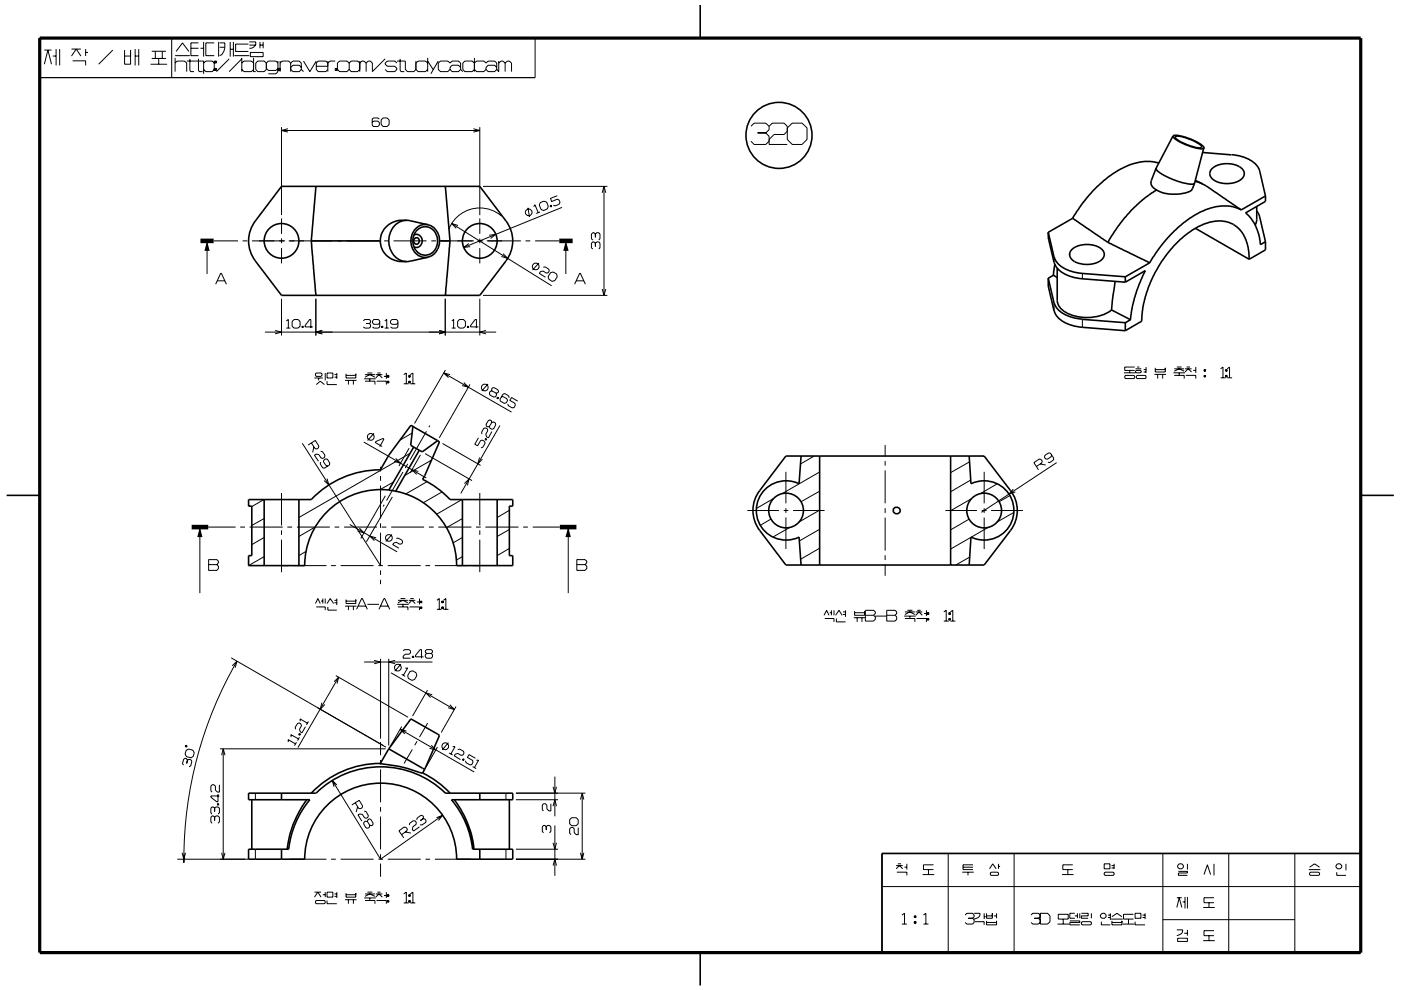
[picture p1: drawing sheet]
<svg xmlns="http://www.w3.org/2000/svg" width="297mm" height="210mm" viewBox="0 0 297 210" stroke-linecap="round" stroke-linejoin="round" font-family="sans-serif">
<g fill="none" stroke="#000" stroke-width=".21">
<path d="M8.4 8h105.1l-.1 8.5h-105zM9.4 10.6h1.5M9.4 13.6l.8-3 .7 3M11.2 11.9h.7M11.9 10.4v3.5M12.7 10.4v3.5M15.2 10.4h1.9M15.2 11.9l1-1.5 .9 1.5M15.4 12.9h2.8v1M18.2 10.4v1.5M18.2 11.1h.5M23.9 10.6l-3 3"/>
<path d="M26.4 11.9h1.3M26.4 10.6v3h1.3v-3M28.7 11.9h.7M28.7 10.4v3.5M29.4 10.4v3.5M31.9 13.6h3.5M32.2 12.4h3M32.2 10.9h3M32.9 10.9v1.5M33.6 12.4v1.2M34.4 10.9v1.5M36.4 8v8.5"/>
<path d="M37.1 11.8h3.2M37.1 13.4l.4-.4h1.6l.5 .4v1.8M37.1 12.3v2.9M37.3 10.9l1.4-1.8 1.3 1.8M39.6 13h3.6v2.7M40.3 12.5v2.4l.2 .3h.6M40.5 10.2h1.6M42.1 12.5v2.4l.2 .3h.7M42.1 9.1h-1.6v2.7h1.6M42.5 10.2h.7M43.2 13.4l.4-.4h1.4l.4 .4h.5v-.4h-.5v1.9h.5v-.4h-.5M43.2 14.7l.4 .5h1.4l.4-.5"/>
<path d="M43.2 8.9v3.1M45.4 9.1h-1.8v2.7h1.8M45.7 13v.4M45.7 14.5v.4M46.4 8.9v3.1M46.6 9.1h1.1a2.36 2.36 0 0 1-1.1 2.7M46.6 10h1.1M48.6 12.5l-2.7 2.7M48.8 8.9v3.1M48.8 10.4h.7M49.5 8.9v3.1M49.7 11.8h3.2"/>
<path d="M51.3 13.4l.4-.4h1.6l.5 .4M51.3 14.7l.4 .5h1.6l.5-.5M51.3 12.5l-2.7 2.7M51.3 12.3v2.9M52.7 9.4h-2.7v1.5h2.7M52.9 8.9h1.3v.7M52.9 9.6h1.3M53.1 11.1h2.7v.9h-2.7zM53.8 12.3v2.9h.4M54.2 9.6a1.44 1.44 0 0 1-1.3 .6M54.2 13.4l.5-.4h1.3l.5 .4v1.3l-.5 .5h-1.3l-.5-.5zM55.1 8.9v1.3"/>
<path d="M55.1 9.6h.7M55.8 8.9v1.3M56.5 13.4l.4-.4h1.6l.4 .4M56.5 14.5l.4 .4h1.6l.4-.4h.5M58.9 14.9h.5M58.9 13v2.2l-.4 .5h-1.6M59.2 14.5v.4M59.4 13.4l.5-.4h1.3l.4 .4M59.4 13v2.2M61.6 13.4v1.8M61.6 13.4l.5-.4h1.4l.4 .4v1.3M61.6 14.7l.5 .5h1.4l.4-.5"/>
<path d="M61.6 14.3l.5-.5h1.4l.4 .5M63.9 14.7l.4 .5M64.3 13l1.4 2.2 1.4-2.2M67.1 14.1h2.4M69.5 13v2.2M71.1 13h-1.1l-.5 .4-.4-.4h-1.6l-.4 .4v1.3l.4 .5h1.6l.4-.5M71.3 14.5v.4M71.5 14.7l.5 .5h1.6l.4-.5M74 13.4l-.4-.4h-1.6l-.5 .4v1.5h-.4v-.4h.4M74 13.4l.5-.4h1.3l.5 .4 .4-.4h.5l.4 .4M74 14.7l.5 .5h1.3l.5-.5M74 13.4v1.3"/>
<path d="M76.3 13v2.2M77.6 13.4v1.8M77.6 13.4l.5-.4h.4l.4 .4v1.8M81.7 12.5l-2.7 2.7M84.2 13.4l-.5-.4h-1.6l-.4 .4v.2l.4 .5h1.6l.5 .4v.2l-.5 .5h-1.6l-.4-.5M84.2 13h1.7v1.7l.5 .5h1.4l.4-.5M84.8 12.5v2.4l.2 .3h.7M88.2 13v1.7M88.2 13.4l.4-.4h1.6l.5 .4M88.2 14.7l.4 .5h1.6l.5-.5M90.7 12.3v2.9M90.7 13l1.1 1.7"/>
<path d="M92.9 13l-1.5 2.7M95.4 14.7l-.4 .5h-1.6l-.5-.5v-1.3l.5-.4h1.6l.4 .4 .4-.4h1.4l.5 .4v1.3M95.4 14.7l.4 .5h1.4l.5-.5M97.7 14.3l-.5-.5h-1.4l-.4 .5v.4M97.7 14.7l.4 .5M100.6 12.3v2.9M103 14.7l.5 .5h1.4l.4-.5M103 14.7l-.4 .5h-1.6l-.4-.5-.5 .5h-1.5l-.5-.5v-1.3l.5-.4h1.5l.5 .4 .4-.4h1.6l.4 .4 .5-.4h1.4l.4 .4v1.3M105.3 14.3l-.4-.5h-1.4l-.5 .5v.4M105.7 13.4l.5-.4h.4l.5 .4M105.7 13v2.2l-.4-.5M107.1 13.4l.5-.4h.4l.5 .4v1.8"/>
<path d="M107.1 13.4v1.8M59.7 27v18.6M59.7 27.7h42M61 27.3l-1.3 .4 1.3 .3M80.4 25.3l-.3-.3h-.9l-.3 .3v1.2l.3 .3h.9l.3-.3v-.5l-.3-.3h-.9l-.3 .3M80.8 25.4l.4-.4h.9l.4 .4v1l-.4 .4h-.9l-.4-.4zM100.4 27.3l1.3 .4-1.3 .3M101.7 27v18.6M102.4 39.5h26.4M128.1 39.5v23.1M159.2 26.8l.7-.7h2.4l.8 .7M159.2 30l.7 .6h2.4l.8-.6"/>
<path d="M160.6 28.2h1.7M162.3 28.2l.8 .7v1.7h3.8M163.1 26.8v.7l-.8 .7M163.1 26.8l.6-.7h2.5l.7 .7v2.8l1.1 1h2l1.1-1v-2.5l-1.1-1h-2l-1.1 1M166.9 27.8l-.7 .7h-2.1l-1 1.1M43.9 51.1v7M45.3 51.1h5.2M46.1 59.6h1.6M51.4 51.1h1.1M53.4 51.1h7.1M59.7 46.3v3.3M59.7 50.6v1"/>
<path d="M59.7 52.6v3.3M61.2 51.1h9.2M71.5 51.1h.9M73.4 51.1h7M81.4 51.1h1M83.4 51.1h7M91.4 51.1h1.1M93.4 51.1h7.1M95.8 47.4l21.2 13.2M97.1 47.8l-1.3-.4 .9 1M99.4 51.6l-1.1 .9 1.4-.2M101.2 51.1h1.2"/>
<path d="M101.7 46.3v3.3M101.7 50.6v1M101.7 52.6v3.3M103.2 51.1h7.2M103.7 49.9l1.4-.2-1.1 .9M106.3 45.8a7 7 0 0 0-11.1 2.8M106.7 53.8l1 1-1.4-.4M111.4 51.1h1M111.9 44.1l.4 1.9M113.2 43.8l.2-.4 .7 1.7M113.5 51.1h5.1M114.3 55.8l-1.4 1.5"/>
<path d="M114.5 45l-.8 .3M114.6 43l.8-.3 .5 .2 .3 .9-.2 .5-.7 .4-.6-.3-.4-.9zM115.2 56.7l.4-.1 .8 .5 .1 .4-.3 .3-.3 .1-.8-.4-.5 .1-.3 .4 1.4 .8M116.6 43.6l.3-.1 .1 .3-.2 .1zM116.8 57.8l.5-.1 .7 .4 .1 .6-.5 .8-.6 .2-.6-.5-.2-.5zM116.8 43.6l.1 .2M118.2 41.5l-1.5 .6 .3 .7 1.2-.6 .3 .2 .2 .5-.1 .4-.9 .4-.4-.2M119.2 44l-20.9 8.5M120 51.1v7M122.2 59.6h1.5M126.2 51.6l-.3-.3h-.2l-.3 .3v1l.3 .2M126.2 49.6l-.3-.2h-.2l-.3 .2v1l.3 .3"/>
<path d="M126.2 51.6l.3-.3h.5l.2 .3v1l-.2 .2M126.2 49.6v.7M126.2 51.6v.7M126.2 49.6l.3-.2h.5l.2 .2v1l-.2 .3M127.7 40.9l.4-1.4 .3 1.4M223.5 54.5v1.2M229.5 58v1.1M45.7 60.3l1.1-2.3h.1l1.1 2.3M56.2 70.4h49M58.3 70.1l1.4 .3-1.4 .4M59.7 63.4v7.8M60.7 69.6h.8"/>
<path d="M60.7 68.1l.4-.3v1.8M61.9 68.2l.5-.4h.8l.4 .4v1l-.4 .4h-.8l-.5-.4zM64 69.2h.3v.3h-.3zM64.1 69.2v.3M66.3 69.3h-1.6v-.3l1-1.2h.2v1.8M67 63.4v7.8M67.1 79.1h1l.2 .2v.3l-.2 .2h-1l-.2-.2zM68.3 70.1l-1.3 .3 1.3 .4M69 79.1v1.6M69.3 79.1h1.3v1.1h-1.3zM70.9 79.5h.5M70.9 80h.5"/>
<path d="M71.4 79.1v1.2M73.4 79.3v.9h2v-.9M73.4 79.6h2M77 68.1l.3-.3h1l.3 .3v.3l-.3 .2M77.4 79.5h2.1M77.6 68.6h.7M77.9 79.1h1M78.3 68.6l.3 .3v.4l-.3 .3h-1l-.3-.3M79.7 79.5h1.4M80 79.1h.7M80.5 68.5l-.3 .3h-1l-.2-.3v-.4l.2-.3h1l.3 .3v1.2l-.3 .3h-1l-.2-.3M80.9 69.2h.3v.3h-.3z"/>
<path d="M81.1 69.2v.3M81.4 79.8h.5M81.6 69.6h.8M81.6 68.1l.4-.3v1.8M81.9 79.1v1.2M82.1 79.6h.4v.4h-.4zM82.3 79.6v.4M84.4 68.5l-.3 .3h-1l-.3-.3v-.4l.3-.3h1l.3 .3v1.2l-.3 .3h-1l-.3-.3M85.6 79.5l.5-.4v2.3M86.7 79.6h.3v.4h-.3zM86.8 79.6v.4M87 79.5l.5-.4v2.3"/>
<path d="M93.1 70.1l1.3 .3-1.3 .4M94.1 79.1l14.4 8.3M94.4 63.4v7.8M94.4 78.5l-6.5 11.3M95.4 79.5l-1.3-.4 1 1M95.8 68.1l.4-.3v1.8M95.8 69.6h.8M97.4 67.8h.9l.4 .4v1l-.4 .4h-.9l-.4-.4v-1zM99.1 69.2h.3v.3h-.3zM99.2 69.2v.3M101.4 69.3h-1.6v-.3l1-1.2h.2v1.8M101.7 63.4v7.8"/>
<path d="M102.4 62.6h26.4M103 70.1l-1.3 .3 1.3 .4M121.8 60.3l1.1-2.3h.2l1 2.3M127.7 61.3l.4 1.3 .3-1.3M223.5 64.3v1.6M229.5 67.7v1.7M238.3 79.1h2.4M238.5 79.8l.1-.2h1.8l.2 .2v.3l-.2 .2h-1.8l-.1-.2zM239.5 78.6v.5M240.6 77.9h-2.1v.7h2.1M240.7 78.7l.2-.1h.9l.2 .3-.2 .2h-.9zM240.7 78.2h1.3"/>
<path d="M241.1 79.6h1.7l.2 .2v.3l-.2 .2h-1.7l-.2-.2zM241.1 77.9h.5M242.5 78.4h.5M242.5 78.9h.5M243 77.9v1.2M244.8 79.4h2.4M244.9 78.4h2.2M244.9 78v.9h2.2v-.9M245.4 79.4v.9M246.5 79.4v.9M248.8 79.1h2.4M249 79.6h2.1v.7"/>
<path d="M249 78.2h2.1M249 78.7l1-.5 1.1 .5M249.5 77.8h1M250 79.1v.5M251.2 78.2h1.4M251.2 78.9l.7-.7 .7 .7M251.4 79.6h2.1v.7M251.6 77.8h.7M253 78.6h.5M253.5 77.8v1.3M255.3 78.4h.3v.3h-.3zM255.3 79.6h.3v.4h-.3z"/>
<path d="M255.4 78.4v.3M255.4 79.6v.4M258.8 78.2l.5-.4v2.3M259.8 79.6h.4v.4h-.4zM259.8 78.4h.4v.3h-.4zM260 78.4v.3M260 79.6v.4M260.2 78.2l.5-.4v2.3M64.1 94l16.6 26v-7M66 94l.8 1.2h.4l.3-.2 .1-.4-.8-1.2-1.5 1M66.5 94.8l-.2 1.2M66.7 80.2h1.7"/>
<path d="M67.1 81.6l.8-.7 .9 .7M67.6 80.2v.5M67.9 98v.4l.5 .8 .4 .1 1-.7 .1-.4-.5-.8-.4-.1-.3 .3-.1 .4 .5 .8h.4M68 95.7l.4 .1 .5 .8-.1 .4-.4 .2-.3-.1-.5-.7-.5-.1-.4 .3 .8 1.2M69.3 80.9v.7h2.1M73.1 80.7h2.5M73.9 80.7v.9M74.9 80.7v.9M77.1 93.8l13.3 7.6M77.2 80.3h2.5M77.4 80.8h2.1v.8M77.4 80l1-.5 1.1 .5"/>
<path d="M78.4 80.3v.5M79.3 91.9l-1.4 1.5M79.7 80.2l.6-.7 .8 .7M79.8 80.8h2.1v.8M80.7 99v1M81 94.7l-1.5-.8 .2-.3 1.5-.6 .2 .1-.9 1.6M82.1 80.9h.4v.3h-.4zM82.3 80.9v.3M83.9 97.2l1 1-1.3-.3M85.6 81.4h1.1M86.4 98.4l-.5 .9M86.7 80.8h.3v.4h-.3z"/>
<path d="M86.7 95.1l-2.1 3.7M86.8 80.8v.4M86.9 96.2l-23.5 13.6M87 81.4h1M87.4 91.9l-2.6 1.4M88.7 100l-1.4-.4 1 1M89.1 96.5l-2.1 3.7M90.1 96.2l10 5.7M90.4 91.5l-3.5 6M91.1 90.3l-.2 .3M91.5 97.6l-5.7 3.2M93.8 94.1l8.1 4.6"/>
<path d="M98.3 81.1l1 1-1.3-.3M99.7 81.5l-6.6 11.4M101.4 92.9l-.7 1.3 .6 .4 .6-1.1 .4-.2 .4 .3 .2 .4-.5 .9-.4 .1M101.7 97l-.4 1.4 1-1M102.9 93.1l.2 .2M103 93l.2 .1-.1 .3-.3-.2zM103.4 82.5h.1M103.5 81.4l-1.4 1.5M104.3 89.6l-.1-.4-.3-.1-.4 .1-.5 .8 .4 .5h.4M104.3 89.6l-.5 .9M104.3 89.6l.3-.1 .4 .2 .1 .4-.5 .9-.3 .1-.4-.3-.1-.3M104.3 91.5l-.8 1.4-.3-.2-.2-.6 .4-.8-.1-.3-.3-.2h-.4l-.5 .9 .1 .4"/>
<path d="M104.3 82.9l-.1-.4 .2-.2 .3-.1 .9 .5 .1 .4-.1 .2-.4 .1M104.3 82.9l.9 .5M104.3 82.9l-.4 .1-.1 .4v.4l.9 .4h.4l.2-.4-.1-.4M105.5 84.2l.2 .2-.1 .2-.3-.2zM105.6 84.3l-.2 .2M106 90.3l-8.3 14.3M106.3 84.2l.3-.1 .9 .5 .1 .4-.3 .5-.4 .1-.8-.5-.1-.4 .6-1.1 .4-.1 .9 .5v.4M109.8 85.1l-1.3-.8-.4 .6 1.1 .7 .1 .3-.3 .5-.4 .1-.8-.4-.1-.4M172.6 96.7l-2.9 1.7M187.7 94.4v2.4M187.7 97.8v1M187.7 99.8v7"/>
<path d="M205.6 98l-4.1 2.2M219.7 99l1.2-.8 .1-.4-.3-.4h-.4l-1.1 .7 1 1.5M220.6 98.4l1.1 .2M223 96.5l-.1 .4-.8 .5-.4-.1-.3-.3 .1-.4 .8-.5h.4l.7 1.1-.1 .4-.8 .5-.3-.1M224 98.1l-15.9 10.6M258.8 80.1h1M260.2 80.1h1M42.4 111.8v14M44.2 111.8h5.8M44.2 118.7h1.8l.3 .3v.4l-.3 .4 .3 .3v.5l-.3 .4h-1.8zM44.2 119.8h1.8M50.9 111.8h1"/>
<path d="M52.9 111.8h7M56 106l-2.6 1.4M56 118.1l-3.3 1.9M56 114l-2.6 1.5M56 110l-2.6 1.5M59.7 104.6v6.9M59.7 112.5v.9M59.7 114.5v6.9M59.8 120h1.4M60.9 111.8h1M62.2 120h7M62.9 111.8h7"/>
<path d="M64.9 117l-1.5 .8M66.8 111.8l-3.4 2M69.3 101.5l.4 1.4-1-1M70.2 120h1M71 111.8h.9M72.2 120h7M72.9 111.8h7M74.2 111.2l10 5.8M76.2 112l1 1-1.3-.4M79.8 114.1l-1.4-.4 1 1M80.2 120h1M80.7 101v1"/>
<path d="M80.7 103v7M80.7 111v1M80.9 111.8h1M81.4 107.1l-.2 .3M81.7 105.1l-5.2 9.1M82.2 120h7M82.9 111.8h7M83.1 113.4l-1.3 1.4M83.1 114.4v.1M83.2 105.4l-5.5 9.5M83.4 102.2l-2.8 1.6M84 114.2l.4-.1 .9 .5 .1 .4-.2 .4h-.5l-.7-.4-.5 .2-.2 .3 1.3 .8"/>
<path d="M85.4 100.1l-3.4 6.1M90.2 120h1M90.5 102.2l-4.5 2.6M90.9 111.8h1M92.2 120h7M92.9 111.8h7M93.7 104.3l-4 2.3M98 106l-5.5 3.1M98 114l-1.9 1.1M98 110l-3.3 1.9M98 118.1l-1.2 .7M98.5 102.6l.9-1-.3 1.4"/>
<path d="M100.2 120h1.4M100.9 111.8h1M101.7 104.6v6.9M101.7 112.5v.9M101.7 114.5v6.9M102.9 111.8h7M108 116.3l-2.6 1.5M108 112.3l-2.6 1.5M108 108.2l-2.6 1.6M110.9 111.8h1M112.9 111.8h5.8M120.5 111.8v14"/>
<path d="M122.3 118.7h1.7l.4 .3v.4l-.4 .4 .4 .3v.5l-.4 .4h-1.7zM122.3 119.8h1.7M158.5 108.3h6.6M163.4 110.1l-2.2 1.3M163.9 105.8l-3.5 2.1M166.2 108.3h.9M166.6 100.1v6.7M166.6 107.8v1M166.6 109.8v6.7M167.4 111.9l-3.5 2M168.1 108.3h6.7M173.8 116.3l-4 2.3"/>
<path d="M173.8 108.2l-4.4 2.5M173.8 104.2l-4 2.2M173.8 100.1l-7.9 4.6M173.8 112.3l-4.3 2.4M187.7 107.8v1M187.7 109.8v7M187.7 117.8v1M187.7 119.8v2.3M200.4 108.3h6.7M205.5 110.1l-4 2.3M205.6 118.1l-3 1.7M205.8 101.8l-4.3 2.5"/>
<path d="M206 105.8l-4.5 2.5M208.2 108.3h1M208.7 100.1v6.7M208.7 107.8v1M208.7 109.8v6.7M209.5 111.9l-8 4.6M210.1 108.3h6.8M211.5 102.6l-3.6 2.1M214.1 105.1l-2.3 1.3M214.8 103.8l-.9 1 1.4-.5M214.9 108.7l-3.5 2M49 139.5l32.8 19"/>
<path d="M66.9 128l.5-1 .5 1M67.1 128.7h1.9v.7M68.1 127.5h.3M68.4 127v1M69 127v1M69.3 128l.7-1 .7 1M69.5 128.7v.7h1.9M70.9 127.3h.5M70.9 127.8h.5M71.4 127v1.4M73.2 128.6h2.4M73.4 127.2v.8h2v-.8"/>
<path d="M73.4 127.5h2M73.9 128.6v.8M74.9 128.6v.8M75.6 129.2l1.1-2.2h.1l1.1 2.2M76 128.6h1.6M77.9 128.2h2.4M80.3 129.2l1.1-2.2h.2l1 2.2M80.7 128.6h1.6M80.7 121v1M80.7 123v.9M80.7 139.7v17M82.4 139.7v18.4"/>
<path d="M84.2 128.2h2.5M84.4 128.7h2.1v.7M84.4 127.3h2.1M84.4 127.8l1-.5 1.1 .5M84.9 127h1M85.4 128.2v.5M85.5 138l.3-.2h.9l.3 .2v.5l-.3 .3h-.8l-.4 .4v.4h1.5M86.7 127.3h1.4M86.7 128l.6-.7 .8 .7M86.8 128.7h2.1v.7M87 127h.7M87.4 139.2h.3v.2h-.3z"/>
<path d="M87.6 139.2v.2M88.4 127.7h.5M88.9 127v1.2M89.1 127.5h.3v.3h-.3zM89.1 128.7h.3v.4h-.3zM89.3 127.5v.3M89.3 128.7v.4M89.8 139.3h-1.7v-.3l1-1.2h.3v1.8M90.5 138.6l-.3-.3v-.3l.3-.2h.9l.3 .2v.3l-.3 .3M90.5 138.6l-.3 .3v.4l.3 .3h.9l.3-.3v-.4l-.3-.3M90.5 138.6h.9M92.6 127.3l.5-.3v2.2"/>
<path d="M92.6 129.2h1M93.6 127.5h.4v.3h-.4zM93.6 128.7h.4v.4h-.4zM93.8 127.5v.3M93.8 128.7v.4M94 129.2h1.1M94 127.3l.5-.3v2.2M174.7 130.5l.6-1.1 .5 1.1M174.9 131.2h1.9v.7M175.9 130h.4M176.3 129.4v1.1M176.8 129.4v1.1"/>
<path d="M177.2 130.5l.7-1.1 .7 1.1M177.3 131.2v.7h2M178.7 129.8h.6M178.7 130.3h.6M179.3 129.4v1.4M181 131h2.5M181.2 130h2.1M181.2 129.6v.9h2.1v-.9M181.7 131v.9M182.7 131v.9M183.5 130.5h1.7M183.5 129.4h1.7l.4 .4v.3l-.4 .4 .4 .3v.6l-.4 .3h-1.7z"/>
<path d="M185.6 130.7h2.4M188 130.5h1.8M188 129.4h1.8l.3 .4v.3l-.3 .4 .3 .3v.6l-.3 .3h-1.8zM191.7 130.7h2.4M191.9 131.2h2.1v.7M191.9 129.8h2.1M191.9 130.3l1-.5 1.1 .5M192.4 129.4h1.1M192.9 130.7v.5M194.1 129.8h1.4M194.1 130.5l.8-.7 .6 .7M194.3 131.2h2.1v.7"/>
<path d="M194.5 129.4h.7M195.9 130.1h.5M196.4 129.4v1.3M196.6 130h.3v.3h-.3zM196.6 131.2h.3v.3h-.3zM196.8 130v.3M196.8 131.2v.3M200.1 131.7h1.1M200.1 129.8l.5-.4v2.3M201.2 130h.3v.3h-.3zM201.2 131.2h.3v.3h-.3zM201.3 130v.3"/>
<path d="M201.3 131.2v.3M201.5 131.7h1.1M201.5 129.8l.5-.4v2.3M39.3 158.2l.3-.1 .1 .3h-.3zM39.5 159.2l.5-.3 .9 .2 .3 .5-.2 .8-.5 .3-1-.2-.3-.5zM46.6 158.8h35.1M47.3 158.8v23.4M49.2 141.2l1-.9-.3 1.3M50.2 140.2a84 84 0 0 0-11.2 43v-1M61.1 157.4v-.5l1.6 .9M61.7 156.3v-.5l1.6 .9M62.9 157.4l-.5 .8"/>
<path d="M63.4 155.7l.2 .1M63.5 155.6l.2 .1-.2 .3-.2-.2zM63.5 156.4l-.4 .7M63.7 153l-.1-.5 1.6 .9M64.8 154.1l-.8 1.3-.3-.2-.2-.5 .4-.8-.1-.4-.3-.2-.4 .2-.5 .8 .1 .4M65.4 153l-.4 .7M68.2 149.1l-.3 1.3 1-1M70.8 144.6l1-1-.3 1.4M71.2 143.3l15.3 8.8M71.8 143.6l-8.6 15M77.2 140.4h14.5M79.3 140.1l1.4 .3-1.4 .4"/>
<path d="M80.7 157.4v2.8M82.9 142.7l13.5 7.8M83.8 140.1l-1.4 .3 1.4 .4M83.9 141a.71 .71 0 0 0 0 1.2M83.9 142.2h.1M84 141a.72 .72 0 0 1 1.1 .6 .72 .72 0 0 1-1.1 .6M84 141h-.1M84.8 154.7l15.7 9M85 140.9l-1.3 1.5M85.2 154.1l-2.4 4.1M85.2 143l.7 .5M85.9 141.7h.5l-.9 1.5"/>
<path d="M86.2 155.1l-1.4-.4 1 1M86.9 142.4l.6-.1 .7 .4 .2 .6-.5 .8-.6 .2-.7-.4-.2-.6zM87.4 159l-1.7 2.9M88.4 157.2l-.5 .9M90.6 146.4l-3.1 5.5M90.7 153.4l-1.8 2.9M91.4 158.1l1 1-1.3-.4M91.7 147.4l-1.4-.4 1 1M92.7 158.5l-2.3 4.1M94.1 158.9h.1M95.1 157.5l-1.3 1.5M95.2 159.7l.8 .4"/>
<path d="M95.4 149.5l.9 1-1.3-.4M96 158.4h.5l-.9 1.5M96.7 149.9l-3.1 5.5M97.1 159l.3-.1 .9 .5 .1 .4-.2 .3-.4 .1-.7-.4-.6 .2-.2 .3 1.3 .8M39.7 161.2l-.2-.3-.2-.1-.4 .2-.2 1 .2 .3M39.7 161.2l-.1 .7M39.7 161.2l.4-.2 .4 .2 .2 .3-.3 1-.3 .1M45.5 173.4l-.2-.3h-.3l-.3 .3v.9l.3 .3M45.5 171.4l-.2-.2h-.3l-.3 .2v1l.3 .3M45.5 173.4l.3-.3h.4l.3 .3v.9l-.3 .3M45.5 171.4v.7M45.5 173.4v.6"/>
<path d="M45.5 171.4l.3-.2h.4l.3 .2v1l-.3 .3M46.1 170.5h.2v.3h-.2zM46.1 170.6h.2M46.2 168.4v1.6h-.3l-1.2-.9v-.3h1.8M46.5 166.5v1.5h-.4l-.4-.4v-.9l-.3-.2h-.4l-.3 .2v1l.3 .3M47 160.2l.3-1.4 .4 1.4M54.1 168.2v1.4M70.4 165.5l10.3 16.7 13.1-9.3M71.4 166.5l-1-1 .4 1.4M75.3 170.3l.7 1.1 .4 .1 .4-.2 .1-.4-.7-1.1-1.6 .9M75.8 171.1l-.3 1.1M77.2 172l.4 .1 .5 .9-.1 .3-.3 .3-.4-.1-.5-.7-.5-.2-.4 .2 .8 1.4"/>
<path d="M77.9 174.2l.3-.5 .4 .1 .5 .8-.1 .4-.2 .1-.4-.1M77.9 174.2l.5 .8M77.9 174.2h-.4l-.3 .2-.1 .3 .5 .9 .4 .1 .3-.2 .1-.5M80.7 161.2v1M80.7 163.2v7M80.7 171.2v1M80.7 173.2v7M85.1 177l1.2-.8 .1-.4-.3-.3-.4-.1-1.1 .8 1 1.5M85.9 176.5l1.2 .2M86.8 175l.1-.4 .7-.5h.5l.2 .4-.1 .4-.7 .4-.1 .6 .3 .4 1.2-.9M89.7 173.6l.1-.4-.2-.2-.4-.1-.8 .6-.1 .4M89.7 173.6l-.5 .4"/>
<path d="M89.7 173.6l.4 .1 .2 .3v.4l-.9 .6-.3-.1M92.5 173.4l1.3-.5-.8 1.1M98.2 160.9l.2 .2-.1 .2-.3-.1zM98.3 161l-.2 .2M100.2 162.6l.8 .4M100.8 160.8l-1.4-.7-.3 .6 1.1 .6 .1 .4-.3 .5-.3 .1-.9-.5-.1-.4M101 161.2h.5l-.9 1.6M107.3 168.2v1.4M109.4 169.6h8.9M109.4 168.2h14.7M115.8 175.4l-.3-.3h-.3l-.2 .3v1l.2 .2M115.8 175.4l.3-.3h.4l.3 .3v1l-.3 .2"/>
<path d="M115.8 175.4v.7M116.8 170.5v1.5h-.4l-.5-.4v-.8l-.2-.3h-.5l-.2 .3v.9l.2 .3M117.3 171l.3-1.4 .4 1.4M117.3 166.9l.3 1.3 .4-1.3M117.3 178.8l.3 1.3 .4-1.3M117.6 164.7v8.4M117.6 175.1v10.7M121.2 173.4h1l.4 .5v.8l-.4 .4h-1l-.4-.4v-.8zM122.6 175.5v1.5h-.4l-.5-.4v-.8l-.2-.3h-.4l-.3 .3v.9l.3 .3M123.1 169.6l.3-1.4 .4 1.4M123.4 168.2v14M37.6 182.2h15.1"/>
<path d="M38.6 180.9l.4 1.3 .3-1.3M47 180.9l.3 1.3 .4-1.3M54.1 180.1v2.1M61.5 182.2h7.7M66.7 190.3l.7-1.1 .7 1.1M66.7 189.2h1.4M67.1 191h1.7l.2 .2v.3l-.2 .2h-1.7l-.2-.2zM68.4 189.8h.6M69 189.2v1.1M69.3 191v.7h2.1M69.3 189.2h1.3v1.1h-1.3zM70.2 182.2h1"/>
<path d="M70.9 189.6h.5M70.9 190.1h.5M71.4 189.2v1.3M72.2 182.2h7M73.1 190.8h2.5M73.4 189.8h2M73.4 189.4v.9h2v-.9M73.9 190.8v.9M74.9 190.8v.9M77.2 190.5h2.5M77.4 191h2.1v.7M77.4 189.6h2.1"/>
<path d="M77.4 190.1l1-.5 1.1 .5M77.9 189.2h1M78.4 190.5v.5M79.7 189.6h1.4M79.7 190.3l.6-.7 .8 .7M79.8 191h2.1v.7M80 189.2h.7M80.2 182.2h1M80.7 181.2v1M80.7 183.2v2.8M81.4 189.9h.5M81.9 189.2v1.3"/>
<path d="M82.1 191h.4v.3h-.4zM82.1 189.8h.4v.3h-.4zM82.2 182.2h7M82.3 189.8v.3M82.3 191v.3M85.6 189.6l.5-.4v2.3M85.6 191.5h1.1M86.7 191h.3v.3h-.3zM86.7 189.8h.3v.3h-.3zM86.8 189.8v.3M86.8 191v.3M87 191.5h1"/>
<path d="M87 189.6l.5-.4v2.3M90.2 182.2h1M92.2 182.2h7.7M107.3 180.1v2.1M109.4 182.2h14.7M109.4 180.1h8.9M117.3 183.6l.3-1.4 .4 1.4M123.1 180.9l.3 1.3 .4-1.3M187 181.1h101.5v20.9h-101.5zM187 188h101.5M190 183.6h1.4M190 184.3l.7-.7 .7 .7"/>
<path d="M190.2 185h2.1v.7M190.4 183.2h.6M191.2 194.1l.6-.4v2.3M191.2 196h1.1M191.8 183.9h.5M192.3 183.2v1.2M193.8 195.5h.4v.3h-.4zM193.8 194.3h.4v.3h-.4zM194 194.3v.3M194 195.5v.3M195.6 185.5h2.5M195.8 196h1"/>
<path d="M195.8 194.1l.5-.4v2.3M196.8 184.4v1.1M197.9 183.4h-2.1v1h2.1M201 181.1v20.9M204 185h2.5M204.2 183.9h2.1M204.6 194.1l.4-.4h1.2l.3 .4v.3l-.3 .4M205.2 185v.7M205.3 194.8h.9M206.2 194.8l.3 .3v.6l-.3 .3h-1.2l-.4-.3M206.3 183.4h-2.1v1h2.1M206.5 193.7h1.3a1.11 1.11 0 0 1-1.3 1.2"/>
<path d="M206.7 195.5h2v.7M208.7 193.7v1.2M208.7 194.4h.3M209.2 194.3h1.2M209.2 193.7v1.1h1.2v-1.1M209.2 195.3v.9h2.1v-.9M209.2 195.7h2.1M209.8 184.3l.7-1.1 .7 1.1M210.1 185h1.4l.2 .2v.3l-.2 .2h-1.4l-.1-.2v-.3zM210.7 194.3h.6M211.3 193.7v1.1M211.7 183.2v1.1"/>
<path d="M211.7 183.8h.3M215 181.1v20.9M218.6 195.7l.3 .3h1.3l.3-.3M218.6 194.1l.3-.4h1.3l.3 .4M219.3 194.8h.9M220.2 194.8l.3 .3M220.5 193.7h1.6l.5 .6v1.2l-.5 .5h-1.6zM220.5 194.4l-.3 .4M224.2 196h2.5M224.4 193.9h2.1v1h-2.1zM225.2 185.5h2.4M225.4 194.9v1.1"/>
<path d="M226.4 184.4v1.1M226.8 195.3h2.1v.4h-2.1v.5h2.1M227.5 183.4h-2.2v1h2.2M227.9 194.3h.5M227.9 193.7h-1.1v1.1h1.1M228.4 193.7v1.1M228.9 193.7v1.1M229.3 193.7h1.4v.6h-1.4v.5h1.4M229.4 195.5h1.8l.2 .2v.3l-.2 .2h-1.8l-.1-.2v-.3zM231.4 193.7v1.1M233.5 195.5v.7h1.9M233.7 193.7h.5l.3 .4v.3l-.3 .4h-.5l-.4-.4v-.3z"/>
<path d="M234.1 183.2h1.2v1.1h-1.2zM234.3 185h1.7l.2 .2v.3l-.2 .2h-1.7l-.2-.2zM234.9 194.6h.5M234.9 194.1h.5M235.4 193.7v1.4M235.6 194.9h2.4M235.7 183.6h.5M235.7 184.1h.5M235.8 195.3v.9h2.1v-.9M235.8 195.7h2.1M235.8 194.4l1-.7 1.1 .7M236.2 183.2v1.1"/>
<path d="M238 196h2.5M239.3 194.9v1.1M240.3 193.9h-2.1v1h2.1M240.7 193.7h1.2v1.1h-1.2zM240.7 195.5v.7h2.1M242.2 194.6h.6M242.2 194.1h.6M242.8 193.7v1.2M246.5 181.1v20.9M246.5 195.1h28M249.5 197.2h1.2a1.12 1.12 0 0 1-1.2 1.3M249.5 190.4h1.1"/>
<path d="M249.5 192.5l.5-2.1 .6 2.1M249.7 199h2.1v.7h-2.1zM249.8 184.8h2v.4h-2v.5h2M250 183.2h.6l.3 .4v.3l-.3 .4h-.6l-.3-.4v-.3zM250.7 191.3h.5M251.1 197.9h.7M251.2 190.2v2.5M251.8 183.2v1.2M251.8 197.2v1.3M251.8 190.2v2.5M255.1 192.5h2.5M255.1 199.5h2.5"/>
<path d="M255.3 185.5l.7-2.1 .7 2.1M256.3 191.5v1M256.3 198.5v1M257.4 183.2v2.5M257.4 190.4h-2.1v1.1h2.1M257.4 197.4h-2.1v1.1h2.1M260.5 181.1v20.9M274.5 181.1v20.9M277.5 184.4h2.4M277.7 183.9l1-.7 1.1 .7M277.8 185h1.8l.2 .2v.3l-.2 .2h-1.8l-.1-.2v-.3zM283.4 185v.7h2"/>
<path d="M283.6 183.2h.5l.4 .4v.3l-.4 .4h-.5l-.3-.4v-.3zM285.4 183.2v1.4"/>
<circle cx="112.1" cy="45" r=".72"/>
<circle cx="113.6" cy="56.5" r=".73"/>
<circle cx="78.6" cy="92.7" r=".72"/>
<circle cx="102.8" cy="82.2" r=".71"/>
<circle cx="82.5" cy="114.1" r=".72"/>
<circle cx="94.4" cy="158.3" r=".71"/>
</g>
<g fill="none" stroke="#000" stroke-width=".34">
<path d="M148.5 1.1v7M67 39.5l-1 11.6M94.4 39.5l1 11.6M245.1 35.7l-1 2.6a1.58 1.58 0 0 0 1.1 2M245.1 35.7a4.9 4.9 0 0 0 2.7 2l3 1.1a3.1 3.1 0 0 0 2.5 .1M245.1 35.7h.1M245.7 34.6l-1.8-.4-2.2 .2-2.6 .7-3 1.6-2.1 1.6-2.3 2.2-2.1 2.5-2.2 3.3M248.7 28.8v.1a3.6 3.6 0 0 0 2.2 1.6l1.2 .4a5.2 5.2 0 0 0 3.1 .6v-.1M248.7 28.8a6.3 6.3 0 0 1 4.2 .9 3.7 3.7 0 0 1 2.3 1.7M248.7 28.8l-3.6 6.9M249.3 28.9a8.7 8.7 0 0 1 5.5 2.2v.2a8.5 8.5 0 0 1-4.9-1.5l-.7-.6zM253.3 38.9l-.5 1.1a2.21 2.21 0 0 1-2 1 8 8 0 0 1-5.6-.7"/>
<path d="M253.3 38.8v.1M253.4 38.5l1.6 .5M253.4 38.3l1.6 .7M255 32.3l6.1 .5M255 39l8.1 5.5M255.2 31.4l-1.9 7.4M256.9 35.9a5.2 5.2 0 0 1 6.5 0 1.44 1.44 0 0 1-.4 2.3 5.3 5.3 0 0 1-6.1-.4 1.37 1.37 0 0 1 0-1.9zM261.1 32.8a7 7 0 0 1 5.8 2.9l1.4 5.9M54.1 55.3a6.9 6.9 0 0 1 0-8.4l5.6-7.4h42l5.6 7.4a6.9 6.9 0 0 1 0 8.4M54.1 55.4l5.6 7.2h42l5.6-7.2M66 51.1l1 11.5M66 51.1h14.6a4.5 4.5 0 0 0 4.7 4.4"/>
<path d="M85.3 46.7a4.5 4.5 0 0 0-4.7 4.4M85.3 46.7h.9M85.3 55.5h.9M86.2 46.7a4.4 4.4 0 0 0-3.3 6.4 3.8 3.8 0 0 0 3.3 2.4M86.2 46.7l.7 .1M87 55.4l-.8 .1M87 46.8l3.7 .9M87.8 49.9a1.34 1.34 0 0 1 1.6 .5 1.34 1.34 0 0 1-.2 1.7l-.8 .4-.6-.1M88.2 49a2.58 2.58 0 0 1 3-.7 2.58 2.58 0 0 1 1.5 2.6 2.64 2.64 0 0 1-1.1 2.7 2.64 2.64 0 0 1-3 0 3.4 3.4 0 0 1-.4-4.6zM90.7 47.7a3.3 3.3 0 0 0-3.5 4.2 3.1 3.1 0 0 0 3.5 2.7M90.7 47.7a3.7 3.7 0 0 1 2.5 3.4 3.7 3.7 0 0 1-2.5 3.5M90.7 54.6l-3.7 .8"/>
<path d="M93.2 51.1h2.2M95.4 51.1l-1 11.5M222.2 59l1.3 5.3M222.2 49.3l5.2-3 7.5 5.1M222.2 49.3v1.1l1.3 5.3M222.2 59v1.7l1.3 5.2M222.2 49.3l1.3 5.2M223.4 58.4l.8 .5M223.4 58.4l-1.2 .6M223.5 54.5a5.7 5.7 0 0 0 5 3.4l10.1 .8M223.5 55.7a5.7 5.7 0 0 0 5 3.3l10.1 .9M223.6 56.1l-.2 2.3"/>
<path d="M224.2 56.9v6.8a3.9 3.9 0 0 0 3.1 3.1 9.4 9.4 0 0 0 8.4-1.1M227.2 53a5.2 5.2 0 0 1 6.6 0l.3 1a2.83 2.83 0 0 1-2.8 2 4.5 4.5 0 0 1-4.3-1.4l-.2-.6zM234.9 51.4l8.9 4.3M236.4 59.7l-.7 6M238.6 58.7v1.2M238.6 59.9l4.2-2.5-1.2 2.7-1.1 3.2-.6 2.9-.2 1.6M243.8 55.7l-5.2 3M245.2 40.3l-2.4 1.6-3.1 2.8-2.6 3.2-2.2 3.5M253.4 48.4l11.4 6.6M261.5 47.6l-.9-.4-1.6-.3-2.6 .3-1.1 .3-2.1 1-3.1 2.5-2.7 3-1.1 1.4-1.8 3.2-1.7 4.3-.5 2.5-.2 2.7-3.5 2M261.5 47.6l1.4 1.2 1 1.6 .8 2.3 .1 2.3M263.1 44.5l-.7-.3-1.6-.5h-2.2l-2.9 .7-2.5 1.3-2.2 1.5-2.9 2.7-2.4 2.8-1.9 3"/>
<path d="M266.4 44.8l.6 .9 1.3 5.6M266.4 43.8v3l-.3 .9M268.3 41.6l-5.2 2.9M268.3 41.6v1.1l-4.2 2.5 1.1 1 .8 1.3 .8 2 .4 2.4 1.1-.6M268.3 51.3v1.7l-3.5 2M223.5 64.3a5.7 5.7 0 0 0 5 3.3l1 .1M223.5 66a5.7 5.7 0 0 0 5 3.3l10.1 .8M229.5 67.7l9.1 .7M235.7 65.7l4 2.1M238.6 68.4v1.7M239.7 67.8l-1.1 .6M80.6 99.6a20.2 20.2 0 0 0-14.6 6.4h-13.3v1.4h.7v10.4h-.7v2.2h11.9a16.1 16.1 0 0 1 17.8-16.1"/>
<path d="M87.5 90.4l-.4 4 .6 .4M87.5 90.4l-.4-.2-4.7 6.4-1.8 3M87.5 90.4l5.3 3.1M87.7 94.8l1.2 .7M87.7 94.8l-5.3 9.2M88.9 95.5l-5 8.7M92.8 93.5l-3.3 2.3-.6-.3M92.8 93.5l.4 .2-3.6 8M166.6 96.7l-5.5 7.3a6.9 6.9 0 0 0 0 8.5l5.5 7.3h42.1l5.5-7.3a7 7 0 0 0 0-8.5l-5.5-7.3h-42.1M169.8 96.7l-.4 5.9M173.8 96.7v23.1M201.5 96.7v23.1"/>
<path d="M205.5 96.7l.4 5.9a6.3 6.3 0 0 1 9.1 5.7 6.3 6.3 0 0 1-9.1 5.6l-.4 5.9M1.4 105.1h7M56 106v14M63.4 106v14M82.4 104a16 16 0 0 1 14.4 16M89.6 101.7a19.8 19.8 0 0 1 5.8 4.3h13.3v1.4h-.7v10.4h.7v2.2h-11.9M98 106v14M105.4 106v14M169.4 113.9l.4 5.9M169.5 102.6a6.3 6.3 0 0 0-9.1 5.7 6.3 6.3 0 0 0 9.1 5.6M288.5 105.1h7M82.4 158.8l7.6 4.4"/>
<path d="M82.4 158.8l-1.8 3.1M82.4 158.8l4.7-6.3 5.7 3.2 .4 .3-3.2 7.2M53.4 169.6v10.5M59.7 168.2v1.4M65 169.6a22.6 22.6 0 0 0-4.1 10.5M67 168.2h-14.3v1.4h13a19.7 19.7 0 0 0-4.5 10.5h-8.5v2.1h11.9a16.1 16.1 0 0 1 2.7-9 16.1 16.1 0 0 1 18.1-6.4 16.1 16.1 0 0 1 11.4 15.4h11.9v-2.1h-8.5a19.7 19.7 0 0 0-4.5-10.5h13v-1.4h-14.3M67 168.2a19.6 19.6 0 0 1 27.4 0M89.6 163.9a19.9 19.9 0 0 1 5.8 4.3M90 163.2l-.4 .8a30.9 30.9 0 0 0-10.2-2 20.2 20.2 0 0 0-13.4 6.2M96.4 169.6a21.3 21.3 0 0 1 4.1 10.5M101.7 168.2v1.4M108 169.6v10.5"/>
<path d="M59.7 180.1v2.1M101.7 180.1v2.1M288.5 181h-101.5v21M148.5 202v7"/>
<circle cx="165.2" cy="28.7" r="7"/>
<circle cx="59.7" cy="51.1" r="3.7"/>
<circle cx="88.3" cy="51.1" r=".65"/>
<circle cx="101.7" cy="51.1" r="3.7"/>
<circle cx="166.7" cy="108.3" r="3.7"/>
<circle cx="190.1" cy="108.3" r=".73"/>
<circle cx="208.7" cy="108.3" r="3.7"/>
</g>
<path d="M8.4 8.1h280.1v193.9h-280.1z" fill="none" stroke="#000" stroke-width=".68" stroke-linecap="butt"/>
<path d="M42.5 51.1h2.8M118.6 51.1h2.8M40.6 111.8h3.6M118.7 111.8h3.5" fill="none" stroke="#000" stroke-width=".97" stroke-linecap="butt"/>
<path d="M43.9 51.1l.5 2.1h-1.1zM120 51.1l.6 2.1h-1.2zM42.4 111.8l.5 2.1h-1.1zM120.5 111.8l.5 2.1h-1.1z" fill="#000"/>
</svg>
